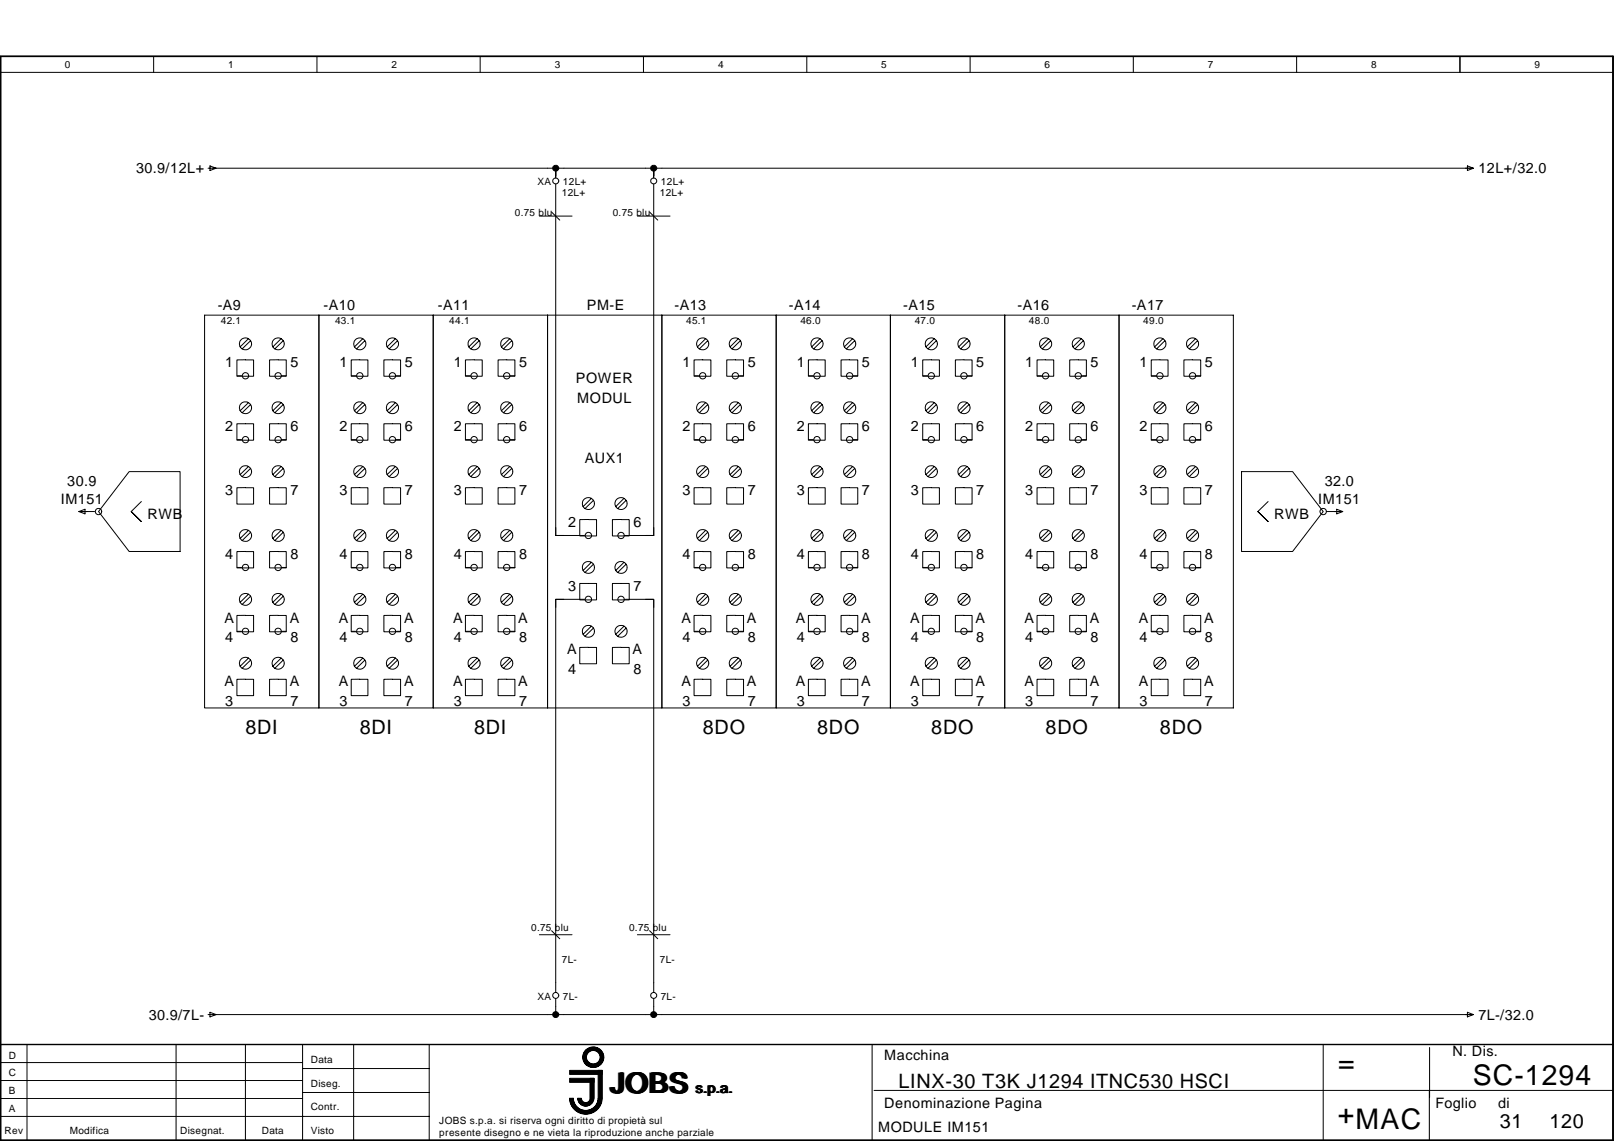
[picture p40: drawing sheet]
<svg xmlns="http://www.w3.org/2000/svg" width="297mm" height="210mm" viewBox="0 0 297 210" stroke-linecap="round" stroke-linejoin="round" font-family="sans-serif">
<defs><g id="words">
<g font-size="5.2">
<text x="246.3" y="197.2">=</text>
<text x="112.5" y="201">JOBS</text>
<text x="271.1" y="199.6">SC-1294</text>
<text x="246.2" y="206.7">+MAC</text>
</g>
<g font-size="3.6">
<text x="45.2" y="135.1">8DI</text>
<text x="66.2" y="135.1">8DI</text>
<text x="87.2" y="135.1">8DI</text>
<text x="129.3" y="135.1">8DO</text>
<text x="150.4" y="135.1">8DO</text>
<text x="171.4" y="135.1">8DO</text>
<text x="192.4" y="135.1">8DO</text>
<text x="213.5" y="135.1">8DO</text>
<text x="165.4" y="200.2">LINX-30 T3K J1294 ITNC530 HSCI</text>
<text x="276.1" y="207.6">31</text>
<text x="285.2" y="207.6">120</text>
</g>
<g font-size="2.6">
<text x="25" y="31.9">30.9/12L+</text>
<text x="272.1" y="31.9">12L+/32.0</text>
<text x="40.1" y="57">-A9</text>
<text x="59.5" y="57">-A10</text>
<text x="80.6" y="57">-A11</text>
<text x="108" y="57">PM-E</text>
<text x="124.1" y="57">-A13</text>
<text x="145.2" y="57">-A14</text>
<text x="166.2" y="57">-A15</text>
<text x="187.2" y="57">-A16</text>
<text x="208.3" y="57">-A17</text>
<text x="41.4" y="67.5">1</text>
<text x="53.4" y="67.5">5</text>
<text x="62.5" y="67.5">1</text>
<text x="74.5" y="67.5">5</text>
<text x="83.5" y="67.5">1</text>
<text x="95.5" y="67.5">5</text>
<text x="106" y="70.5">POWER</text>
<text x="125.6" y="67.5">1</text>
<text x="137.6" y="67.5">5</text>
<text x="146.6" y="67.5">1</text>
<text x="158.6" y="67.5">5</text>
<text x="167.6" y="67.5">1</text>
<text x="179.7" y="67.5">5</text>
<text x="188.7" y="67.5">1</text>
<text x="200.7" y="67.5">5</text>
<text x="209.7" y="67.5">1</text>
<text x="221.7" y="67.5">5</text>
<text x="106.2" y="74.1">MODUL</text>
<text x="41.4" y="79.3">2</text>
<text x="53.4" y="79.3">6</text>
<text x="62.5" y="79.3">2</text>
<text x="74.5" y="79.3">6</text>
<text x="83.5" y="79.3">2</text>
<text x="95.5" y="79.3">6</text>
<text x="125.6" y="79.3">2</text>
<text x="137.6" y="79.3">6</text>
<text x="146.6" y="79.3">2</text>
<text x="158.6" y="79.3">6</text>
<text x="167.6" y="79.3">2</text>
<text x="179.7" y="79.3">6</text>
<text x="188.7" y="79.3">2</text>
<text x="200.7" y="79.3">6</text>
<text x="209.7" y="79.3">2</text>
<text x="221.7" y="79.3">6</text>
<text x="12.4" y="89.5">30.9</text>
<text x="107.6" y="85.2">AUX1</text>
<text x="243.8" y="89.5">32.0</text>
<text x="11.2" y="92.6">IM151</text>
<text x="27.2" y="95.4">RWB</text>
<text x="41.4" y="91">3</text>
<text x="53.4" y="91">7</text>
<text x="62.5" y="91">3</text>
<text x="74.5" y="91">7</text>
<text x="83.5" y="91">3</text>
<text x="95.5" y="91">7</text>
<text x="125.6" y="91">3</text>
<text x="137.6" y="91">7</text>
<text x="146.6" y="91">3</text>
<text x="158.6" y="91">7</text>
<text x="167.6" y="91">3</text>
<text x="179.7" y="91">7</text>
<text x="188.7" y="91">3</text>
<text x="200.7" y="91">7</text>
<text x="209.7" y="91">3</text>
<text x="221.7" y="91">7</text>
<text x="234.5" y="95.4">RWB</text>
<text x="242.6" y="92.6">IM151</text>
<text x="104.5" y="96.9">2</text>
<text x="116.6" y="96.9">6</text>
<text x="41.4" y="102.8">4</text>
<text x="53.4" y="102.8">8</text>
<text x="62.5" y="102.8">4</text>
<text x="74.5" y="102.8">8</text>
<text x="83.5" y="102.8">4</text>
<text x="95.5" y="102.8">8</text>
<text x="125.6" y="102.8">4</text>
<text x="137.6" y="102.8">8</text>
<text x="146.6" y="102.8">4</text>
<text x="158.6" y="102.8">8</text>
<text x="167.6" y="102.8">4</text>
<text x="179.7" y="102.8">8</text>
<text x="188.7" y="102.8">4</text>
<text x="200.7" y="102.8">8</text>
<text x="209.7" y="102.8">4</text>
<text x="221.7" y="102.8">8</text>
<text x="104.5" y="108.6">3</text>
<text x="116.6" y="108.6">7</text>
<text x="41.3" y="114.5">A</text>
<text x="41.4" y="118.2">4</text>
<text x="53.3" y="114.5">A</text>
<text x="53.4" y="118.2">8</text>
<text x="62.3" y="114.5">A</text>
<text x="62.5" y="118.2">4</text>
<text x="74.4" y="114.5">A</text>
<text x="74.5" y="118.2">8</text>
<text x="83.4" y="114.5">A</text>
<text x="83.5" y="118.2">4</text>
<text x="95.4" y="114.5">A</text>
<text x="95.5" y="118.2">8</text>
<text x="125.4" y="114.5">A</text>
<text x="125.6" y="118.2">4</text>
<text x="137.5" y="114.5">A</text>
<text x="137.6" y="118.2">8</text>
<text x="146.5" y="114.5">A</text>
<text x="146.6" y="118.2">4</text>
<text x="158.5" y="114.5">A</text>
<text x="158.6" y="118.2">8</text>
<text x="167.5" y="114.5">A</text>
<text x="167.6" y="118.2">4</text>
<text x="179.5" y="114.5">A</text>
<text x="179.7" y="118.2">8</text>
<text x="188.5" y="114.5">A</text>
<text x="188.7" y="118.2">4</text>
<text x="200.6" y="114.5">A</text>
<text x="200.7" y="118.2">8</text>
<text x="209.6" y="114.5">A</text>
<text x="209.7" y="118.2">4</text>
<text x="221.6" y="114.5">A</text>
<text x="221.7" y="118.2">8</text>
<text x="104.4" y="120.4">A</text>
<text x="104.5" y="124.1">4</text>
<text x="116.4" y="120.4">A</text>
<text x="116.6" y="124.1">8</text>
<text x="41.3" y="126.3">A</text>
<text x="41.4" y="129.9">3</text>
<text x="53.3" y="126.3">A</text>
<text x="53.4" y="129.9">7</text>
<text x="62.3" y="126.3">A</text>
<text x="62.5" y="129.9">3</text>
<text x="74.4" y="126.3">A</text>
<text x="74.5" y="129.9">7</text>
<text x="83.4" y="126.3">A</text>
<text x="83.5" y="129.9">3</text>
<text x="95.4" y="126.3">A</text>
<text x="95.5" y="129.9">7</text>
<text x="125.4" y="126.3">A</text>
<text x="125.6" y="129.9">3</text>
<text x="137.5" y="126.3">A</text>
<text x="137.6" y="129.9">7</text>
<text x="146.5" y="126.3">A</text>
<text x="146.6" y="129.9">3</text>
<text x="158.5" y="126.3">A</text>
<text x="158.6" y="129.9">7</text>
<text x="167.5" y="126.3">A</text>
<text x="167.6" y="129.9">3</text>
<text x="179.5" y="126.3">A</text>
<text x="179.7" y="129.9">7</text>
<text x="188.5" y="126.3">A</text>
<text x="188.7" y="129.9">3</text>
<text x="200.6" y="126.3">A</text>
<text x="200.7" y="129.9">7</text>
<text x="209.6" y="126.3">A</text>
<text x="209.7" y="129.9">3</text>
<text x="221.6" y="126.3">A</text>
<text x="221.7" y="129.9">7</text>
<text x="27.4" y="187.6">30.9/7L-</text>
<text x="272.1" y="187.6">7L-/32.0</text>
<text x="162.7" y="195.1">Macchina</text>
<text x="267.3" y="194.3">N. Dis.</text>
<text x="128.1" y="201">s.p.a.</text>
<text x="162.7" y="203.9">Denominazione Pagina</text>
<text x="264.2" y="203.9">Foglio</text>
<text x="275.7" y="203.9">di</text>
<text x="161.6" y="208.3">MODULE IM151</text>
</g>
<g font-size="1.8">
<text x="12" y="12.6">0</text>
<text x="42" y="12.6">1</text>
<text x="72" y="12.6">2</text>
<text x="102.1" y="12.6">3</text>
<text x="132.2" y="12.6">4</text>
<text x="162.2" y="12.6">5</text>
<text x="192.3" y="12.6">6</text>
<text x="222.3" y="12.6">7</text>
<text x="252.4" y="12.6">8</text>
<text x="282.4" y="12.6">9</text>
<text x="99" y="34.1">XA</text>
<text x="103.6" y="34.1">12L+</text>
<text x="121.6" y="34.1">12L+</text>
<text x="94.8" y="39.8">0.75 blu</text>
<text x="103.4" y="36.1">12L+</text>
<text x="112.8" y="39.8">0.75 blu</text>
<text x="121.4" y="36.1">12L+</text>
<text x="40.6" y="59.6">42.1</text>
<text x="61.7" y="59.6">43.1</text>
<text x="82.7" y="59.6">44.1</text>
<text x="126.3" y="59.6">45.1</text>
<text x="147.3" y="59.6">46.0</text>
<text x="168.4" y="59.6">47.0</text>
<text x="189.4" y="59.6">48.0</text>
<text x="210.4" y="59.6">49.0</text>
<text x="97.8" y="171.2">0.75 blu</text>
<text x="115.8" y="171.2">0.75 blu</text>
<text x="103.4" y="177.1">7L-</text>
<text x="121.4" y="177.1">7L-</text>
<text x="99" y="183.9">XA</text>
<text x="103.6" y="183.9">7L-</text>
<text x="121.6" y="183.9">7L-</text>
<text x="1.6" y="194.7">D</text>
<text x="57.2" y="195.5">Data</text>
<text x="1.6" y="201.3">B</text>
<text x="1.6" y="198">C</text>
<text x="57.2" y="199.9">Diseg.</text>
<text x=".8" y="208.7">Rev</text>
<text x="1.6" y="204.6">A</text>
<text x="12.9" y="208.7">Modifica</text>
<text x="33.1" y="208.7">Disegnat.</text>
<text x="48.2" y="208.7">Data</text>
<text x="57.2" y="204.3">Contr.</text>
<text x="57.2" y="208.7">Visto</text>
<text x="80.9" y="206.8">JOBS s.p.a. si riserva ogni diritto di propietà sul</text>
<text x="80.9" y="209">presente disegno e ne vieta la riproduzione anche parziale</text>
</g>
</g></defs>
<g fill="none" stroke="#000" stroke-width=".18">
<path d="M.1 10.4h296.8v199.4h-296.8zM.1 13.3h296.8M28.3 10.4v2.9M58.3 10.4v2.9M88.4 10.4v2.9M118.4 10.4v2.9M148.5 10.4v2.9M178.5 10.4v2.9M208.6 10.4v2.9M238.6 10.4v2.9M268.7 10.4v2.9M99.3 39.8h6"/>
<path d="M117.3 39.8h6M37.7 58h189.3v72.2h-21.1v-72.2v72.2h-21v-72.2v72.2h-21v-72.2v72.2h-21v-72.2v72.2h-21.1v-72.2v72.2h-21v-72.2v72.2h-21.1v-72.2v72.2h-21v-72.2v72.2h-21zM45.2 66.2h-1.6v3h3.1v-3h-1.5M45.2 78h-1.6v3h3.1v-3h-1.5M45.7 62.3l-1.5 1.5M45.7 74.1l-1.5 1.5M46.1 62.7l-1.5 1.5M46.1 74.4l-1.5 1.5M51.2 66.2h-1.6v3h3.1v-3h-1.5M51.2 78h-1.6v3h3.1v-3h-1.5M51.7 62.3l-1.5 1.5M51.7 74.1l-1.5 1.5"/>
<path d="M52.1 62.7l-1.5 1.5M52.1 74.4l-1.5 1.5M66.2 66.2h-1.6v3h3.1v-3h-1.5M66.2 78h-1.6v3h3.1v-3h-1.5M66.8 62.3l-1.6 1.5M66.8 74.1l-1.6 1.5M67.2 62.7l-1.6 1.5M67.2 74.4l-1.6 1.5M72.2 66.2h-1.5v3h3v-3h-1.4M72.2 78h-1.5v3h3v-3h-1.4M72.8 62.3l-1.6 1.5M72.8 74.1l-1.6 1.5"/>
<path d="M73.2 62.7l-1.6 1.5M73.2 74.4l-1.6 1.5M87.2 66.2h-1.5v3h3v-3h-1.4M87.2 78h-1.5v3h3v-3h-1.4M87.8 62.3l-1.5 1.5M87.8 74.1l-1.5 1.5M88.2 62.7l-1.5 1.5M88.2 74.4l-1.5 1.5M93.3 66.2h-1.6v3h3.1v-3h-1.5M93.3 78h-1.6v3h3.1v-3h-1.5M93.8 62.3l-1.5 1.5M93.8 74.1l-1.5 1.5"/>
<path d="M94.2 62.7l-1.5 1.5M94.2 74.4l-1.5 1.5M127.7 66.2h3.1v3h-3.1zM127.7 78h3.1v3h-3.1zM129.9 62.3l-1.5 1.5M129.9 74.1l-1.5 1.5M130.3 62.7l-1.6 1.5M130.3 74.4l-1.6 1.5M135.3 66.2h-1.6v3h3.1v-3h-1.4M135.3 78h-1.6v3h3.1v-3h-1.4M135.9 62.3l-1.5 1.5M135.9 74.1l-1.5 1.5"/>
<path d="M136.3 62.7l-1.6 1.5M136.3 74.4l-1.6 1.5M150.4 66.2h-1.6v3h3.1v-3h-1.5M150.4 78h-1.6v3h3.1v-3h-1.5M150.9 62.3l-1.5 1.5M150.9 74.1l-1.5 1.5M151.3 62.7l-1.5 1.5M151.3 74.4l-1.5 1.5M156.4 66.2h-1.6v3h3.1v-3h-1.5M156.4 78h-1.6v3h3.1v-3h-1.5M156.9 62.3l-1.5 1.5M156.9 74.1l-1.5 1.5"/>
<path d="M157.3 62.7l-1.5 1.5M157.3 74.4l-1.5 1.5M171.4 66.2h-1.6v3h3.1v-3h-1.5M171.4 78h-1.6v3h3.1v-3h-1.5M172 62.3l-1.6 1.5M172 74.1l-1.6 1.5M172.3 62.7l-1.5 1.5M172.3 74.4l-1.5 1.5M177.4 66.2h-1.6v3h3.1v-3h-1.5M177.4 78h-1.6v3h3.1v-3h-1.5M178 62.3l-1.6 1.5M178 74.1l-1.6 1.5"/>
<path d="M178.3 62.7l-1.5 1.5M178.3 74.4l-1.5 1.5M192.4 66.2h-1.5v3h3v-3h-1.4M192.4 78h-1.5v3h3v-3h-1.4M193 62.3l-1.6 1.5M193 74.1l-1.6 1.5M193.4 62.7l-1.6 1.5M193.4 74.4l-1.6 1.5M198.4 66.2h-1.5v3h3v-3h-1.4M198.4 78h-1.5v3h3v-3h-1.4M199 62.3l-1.5 1.5M199 74.1l-1.5 1.5"/>
<path d="M199.4 62.7l-1.6 1.5M199.4 74.4l-1.6 1.5M211.9 66.2h3.1v3h-3.1zM211.9 78h3.1v3h-3.1zM214 62.3l-1.5 1.5M214 74.1l-1.5 1.5M214.4 62.7l-1.5 1.5M214.4 74.4l-1.5 1.5M219.5 66.2h-1.6v3h3.1v-3h-1.5M219.5 78h-1.6v3h3.1v-3h-1.5M220 62.3l-1.5 1.5M220 74.1l-1.5 1.5"/>
<path d="M220.4 62.7l-1.5 1.5M220.4 74.4l-1.5 1.5M23.8 86.8h9.3v14.7h-9.3l-5.7-7.4zM26 92.3l-1.9 1.8 1.9 1.8-1.9-1.8M45.2 89.7h-1.6v3h3.1v-3h-1.5M45.7 85.8l-1.5 1.5M45.7 97.6l-1.5 1.5M46.1 86.2l-1.5 1.5M46.1 97.9l-1.5 1.5M51.2 89.7h-1.6v3h3.1v-3h-1.5M51.7 85.8l-1.5 1.5M51.7 97.6l-1.5 1.5"/>
<path d="M52.1 86.2l-1.5 1.5M52.1 97.9l-1.5 1.5M66.2 89.7h-1.6v3h3.1v-3h-1.5M66.8 85.8l-1.6 1.5M66.8 97.6l-1.6 1.5M67.2 86.2l-1.6 1.5M67.2 97.9l-1.6 1.5M72.2 89.7h-1.5v3h3v-3h-1.4M72.8 85.8l-1.6 1.5M72.8 97.6l-1.6 1.5M73.2 86.2l-1.6 1.5M73.2 97.9l-1.6 1.5"/>
<path d="M87.2 89.7h-1.5v3h3v-3h-1.4M87.8 85.8l-1.5 1.5M87.8 97.6l-1.5 1.5M88.2 86.2l-1.5 1.5M88.2 97.9l-1.5 1.5M93.3 89.7h-1.6v3h3.1v-3h-1.5M93.8 85.8l-1.5 1.5M93.8 97.6l-1.5 1.5M94.2 86.2l-1.5 1.5M94.2 97.9l-1.5 1.5M108.3 95.6h-1.6v3h3.1v-3h-1.5M108.8 91.7l-1.5 1.5"/>
<path d="M109.2 92.1l-1.5 1.5M114.3 95.6h-1.6v3h3.1v-3h-1.5M114.8 91.7l-1.5 1.5M115.2 92.1l-1.5 1.5M127.7 89.7h3.1v3h-3.1zM129.9 85.8l-1.5 1.5M129.9 97.6l-1.5 1.5M130.3 86.2l-1.6 1.5M130.3 97.9l-1.6 1.5M135.3 89.7h-1.6v3h3.1v-3h-1.4M135.9 85.8l-1.5 1.5M135.9 97.6l-1.5 1.5"/>
<path d="M136.3 86.2l-1.6 1.5M136.3 97.9l-1.6 1.5M150.4 89.7h-1.6v3h3.1v-3h-1.5M150.9 85.8l-1.5 1.5M150.9 97.6l-1.5 1.5M151.3 86.2l-1.5 1.5M151.3 97.9l-1.5 1.5M156.4 89.7h-1.6v3h3.1v-3h-1.5M156.9 85.8l-1.5 1.5M156.9 97.6l-1.5 1.5M157.3 86.2l-1.5 1.5M157.3 97.9l-1.5 1.5"/>
<path d="M171.4 89.7h-1.6v3h3.1v-3h-1.5M172 85.8l-1.6 1.5M172 97.6l-1.6 1.5M172.3 86.2l-1.5 1.5M172.3 97.9l-1.5 1.5M177.4 89.7h-1.6v3h3.1v-3h-1.5M178 85.8l-1.6 1.5M178 97.6l-1.6 1.5M178.3 86.2l-1.5 1.5M178.3 97.9l-1.5 1.5M192.4 89.7h-1.5v3h3v-3h-1.4M193 85.8l-1.6 1.5"/>
<path d="M193 97.6l-1.6 1.5M193.4 86.2l-1.6 1.5M193.4 97.9l-1.6 1.5M198.4 89.7h-1.5v3h3v-3h-1.4M199 85.8l-1.5 1.5M199 97.6l-1.5 1.5M199.4 86.2l-1.6 1.5M199.4 97.9l-1.6 1.5M211.9 89.7h3.1v3h-3.1zM214 85.8l-1.5 1.5M214 97.6l-1.5 1.5M214.4 86.2l-1.5 1.5"/>
<path d="M214.4 97.9l-1.5 1.5M219.5 89.7h-1.6v3h3.1v-3h-1.5M220 85.8l-1.5 1.5M220 97.6l-1.5 1.5M220.4 86.2l-1.5 1.5M220.4 97.9l-1.5 1.5M228.5 86.8h9.4l5.6 7.3-5.6 7.4h-9.4zM233.4 92.3l-1.9 1.8 1.9 1.8-1.9-1.8M45.2 101.5h-1.6v3h3.1v-3h-1.5M45.2 113.2h-1.6v3h3.1v-3h-1.5M45.7 109.3l-1.5 1.5M46.1 109.7l-1.5 1.5"/>
<path d="M51.2 101.5h-1.6v3h3.1v-3h-1.5M51.2 113.2h-1.6v3h3.1v-3h-1.5M51.7 109.3l-1.5 1.5M52.1 109.7l-1.5 1.5M66.2 101.5h-1.6v3h3.1v-3h-1.5M66.2 113.2h-1.6v3h3.1v-3h-1.5M66.8 109.3l-1.6 1.5M67.2 109.7l-1.6 1.5M72.2 101.5h-1.5v3h3v-3h-1.4M72.2 113.2h-1.5v3h3v-3h-1.4M72.8 109.3l-1.6 1.5M73.2 109.7l-1.6 1.5"/>
<path d="M87.2 101.5h-1.5v3h3v-3h-1.4M87.2 113.2h-1.5v3h3v-3h-1.4M87.8 109.3l-1.5 1.5M88.2 109.7l-1.5 1.5M93.3 101.5h-1.6v3h3.1v-3h-1.5M93.3 113.2h-1.6v3h3.1v-3h-1.5M93.8 109.3l-1.5 1.5M94.2 109.7l-1.5 1.5M106.7 107.3h3.1v3.1h-3.1zM108.3 119.1h-1.6v3h3.1v-3h-1.5M108.8 103.4l-1.5 1.5M108.8 115.2l-1.5 1.5"/>
<path d="M109.2 103.8l-1.5 1.5M109.2 115.5l-1.5 1.6M114.3 107.3h-1.6v3.1h3.1v-3.1h-1.5M114.3 119.1h-1.6v3h3.1v-3h-1.5M114.8 103.4l-1.5 1.5M114.8 115.2l-1.5 1.5M115.2 103.8l-1.5 1.5M115.2 115.5l-1.5 1.6M127.7 101.5h3.1v3h-3.1zM129.3 113.2h-1.6v3h3.1v-3h-1.5M129.9 109.3l-1.5 1.5M130.3 109.7l-1.6 1.5"/>
<path d="M135.3 101.5h-1.6v3h3.1v-3h-1.4M135.3 113.2h-1.6v3h3.1v-3h-1.4M135.9 109.3l-1.5 1.5M136.3 109.7l-1.6 1.5M150.4 101.5h-1.6v3h3.1v-3h-1.5M150.4 113.2h-1.6v3h3.1v-3h-1.5M150.9 109.3l-1.5 1.5M151.3 109.7l-1.5 1.5M156.4 101.5h-1.6v3h3.1v-3h-1.5M156.4 113.2h-1.6v3h3.1v-3h-1.5M156.9 109.3l-1.5 1.5M157.3 109.7l-1.5 1.5"/>
<path d="M171.4 101.5h-1.6v3h3.1v-3h-1.5M171.4 113.2h-1.6v3h3.1v-3h-1.5M172 109.3l-1.6 1.5M172.3 109.7l-1.5 1.5M177.4 101.5h-1.6v3h3.1v-3h-1.5M177.4 113.2h-1.6v3h3.1v-3h-1.5M178 109.3l-1.6 1.5M178.3 109.7l-1.5 1.5M192.4 101.5h-1.5v3h3v-3h-1.4M192.4 113.2h-1.5v3h3v-3h-1.4M193 109.3l-1.6 1.5M193.4 109.7l-1.6 1.5"/>
<path d="M198.4 101.5h-1.5v3h3v-3h-1.4M198.4 113.2h-1.5v3h3v-3h-1.4M199 109.3l-1.5 1.5M199.4 109.7l-1.6 1.5M211.9 101.5h3.1v3h-3.1zM213.5 113.2h-1.6v3h3.1v-3h-1.5M214 109.3l-1.5 1.5M214.4 109.7l-1.5 1.5M219.5 101.5h-1.6v3h3.1v-3h-1.5M219.5 113.2h-1.6v3h3.1v-3h-1.5M220 109.3l-1.5 1.5M220.4 109.7l-1.5 1.5"/>
<path d="M45.2 124.9l-1.6 .1v3h3.1v-3h-1.5M45.7 121.1l-1.5 1.5M46.1 121.4l-1.5 1.5M51.2 124.9l-1.6 .1v3h3.1v-3h-1.5M51.7 121.1l-1.5 1.5M52.1 121.4l-1.5 1.5M66.2 124.9l-1.6 .1v3h3.1v-3h-1.5M66.8 121.1l-1.6 1.5M67.2 121.4l-1.6 1.5M72.2 124.9l-1.5 .1v3h3v-3h-1.4M72.8 121.1l-1.6 1.5M73.2 121.4l-1.6 1.5"/>
<path d="M87.2 124.9l-1.5 .1v3h3v-3h-1.4M87.8 121.1l-1.5 1.5M88.2 121.4l-1.5 1.5M93.3 124.9l-1.6 .1v3h3.1v-3h-1.5M93.8 121.1l-1.5 1.5M94.2 121.4l-1.5 1.5M127.7 125h3.1v3h-3.1zM129.9 121.1l-1.5 1.5M130.3 121.4l-1.6 1.5M135.3 124.9l-1.6 .1v3h3.1v-3h-1.4M135.9 121.1l-1.5 1.5M136.3 121.4l-1.6 1.5"/>
<path d="M150.4 124.9l-1.6 .1v3h3.1v-3h-1.5M150.9 121.1l-1.5 1.5M151.3 121.4l-1.5 1.5M156.4 124.9l-1.6 .1v3h3.1v-3h-1.5M156.9 121.1l-1.5 1.5M157.3 121.4l-1.5 1.5M171.4 124.9l-1.6 .1v3h3.1v-3h-1.5M172 121.1l-1.6 1.5M172.3 121.4l-1.5 1.5M177.4 124.9l-1.6 .1v3h3.1v-3h-1.5M178 121.1l-1.6 1.5M178.3 121.4l-1.5 1.5"/>
<path d="M192.4 124.9l-1.5 .1v3h3v-3h-1.4M193 121.1l-1.6 1.5M193.4 121.4l-1.6 1.5M198.4 124.9l-1.5 .1v3h3v-3h-1.4M199 121.1l-1.5 1.5M199.4 121.4l-1.6 1.5M211.9 125h3.1v3h-3.1zM214 121.1l-1.5 1.5M214.4 121.4l-1.5 1.5M219.5 124.9l-1.6 .1v3h3.1v-3h-1.5M220 121.1l-1.5 1.5M220.4 121.4l-1.5 1.5"/>
<path d="M99.3 172h6M117.3 172h6M.1 198.8h55.6M.1 195.5h55.6M.1 192.2h296.8M5 192.2v17.6M32.4 192.2v17.6M45.2 192.2v17.6M55.7 192.2v17.6M55.7 196.6h23.3M65.1 192.2v17.6M79 192.2v17.6"/>
<path d="M160.5 192.2v17.6M243.5 192.2v17.6M263.1 192.7v9.2M.1 205.4h78.9M.1 202.1h55.6M55.7 201h23.3M105 202a2.85 2.85 0 0 0 2.8 2.8 2.85 2.85 0 0 0 2.9-2.8M105 202a2.77 2.77 0 0 0 2.8 2.7 2.77 2.77 0 0 0 2.8-2.7M105.1 202a2.69 2.69 0 0 0 2.7 2.7 2.69 2.69 0 0 0 2.7-2.7M105.2 202a2.63 2.63 0 0 0 2.6 2.6 2.63 2.63 0 0 0 2.6-2.6M105.3 202a2.54 2.54 0 0 0 2.5 2.5 2.54 2.54 0 0 0 2.5-2.5M105.3 202a2.47 2.47 0 0 0 2.5 2.4 2.47 2.47 0 0 0 2.5-2.4"/>
<path d="M105.4 202a2.39 2.39 0 0 0 2.4 2.4 2.39 2.39 0 0 0 2.4-2.4M106.3 202a1.49 1.49 0 0 0 1.5 1.5 1.49 1.49 0 0 0 1.5-1.5M106.4 202a1.42 1.42 0 0 0 1.4 1.4 1.42 1.42 0 0 0 1.4-1.4M106.5 202a1.34 1.34 0 0 0 1.3 1.3 1.34 1.34 0 0 0 1.4-1.3M106.5 202a1.27 1.27 0 0 0 1.3 1.3 1.27 1.27 0 0 0 1.3-1.3M106.6 202a1.19 1.19 0 0 0 1.2 1.2 1.19 1.19 0 0 0 1.2-1.2M106.7 202a1.12 1.12 0 0 0 1.1 1.1 1.12 1.12 0 0 0 1.1-1.1M106.8 202a1.04 1.04 0 0 0 1 1.1 1.04 1.04 0 0 0 1-1.1M106.8 202a.96 .96 0 0 0 1 1 .96 .96 0 0 0 1-1M106.9 202a.89 .89 0 0 0 .9 .9 .89 .89 0 0 0 .9-.9M107 202a.81 .81 0 0 0 .8 .8 .81 .81 0 0 0 .8-.8M110.1 202a2.3 2.3 0 0 1-2.3 2.3 2.3 2.3 0 0 1-2.3-2.3 2.32 2.32 0 0 0 2.3 2.3 2.32 2.32 0 0 0 2.3-2.3"/>
<path d="M110.7 202a2.94 2.94 0 0 1-2.9 2.9 2.94 2.94 0 0 1-3-2.9 3 3 0 0 0 3 3 3 3 0 0 0 3-3M160.9 200.6h136M263.1 200.6v9.2"/>
<circle cx="45.2" cy="63.3" r="1.11"/>
<circle cx="45.2" cy="75" r="1.11"/>
<circle cx="51.2" cy="63.3" r="1.11"/>
<circle cx="51.2" cy="75" r="1.11"/>
<circle cx="66.2" cy="63.2" r="1.11"/>
<circle cx="66.2" cy="75" r="1.11"/>
<circle cx="72.2" cy="63.2" r="1.11"/>
<circle cx="72.2" cy="75" r="1.11"/>
<circle cx="87.3" cy="63.3" r="1.11"/>
<circle cx="87.3" cy="75" r="1.11"/>
<circle cx="93.3" cy="63.3" r="1.11"/>
<circle cx="93.3" cy="75" r="1.11"/>
<circle cx="129.3" cy="63.3" r="1.11"/>
<circle cx="129.3" cy="75" r="1.11"/>
<circle cx="135.3" cy="63.3" r="1.11"/>
<circle cx="135.3" cy="75" r="1.11"/>
<circle cx="150.4" cy="63.3" r="1.11"/>
<circle cx="150.4" cy="75" r="1.11"/>
<circle cx="156.4" cy="63.3" r="1.11"/>
<circle cx="156.4" cy="75" r="1.11"/>
<circle cx="171.4" cy="63.3" r="1.11"/>
<circle cx="171.4" cy="75" r="1.11"/>
<circle cx="177.4" cy="63.3" r="1.11"/>
<circle cx="177.4" cy="75" r="1.11"/>
<circle cx="192.4" cy="63.2" r="1.11"/>
<circle cx="192.4" cy="75" r="1.11"/>
<circle cx="198.4" cy="63.2" r="1.11"/>
<circle cx="198.5" cy="75" r="1.11"/>
<circle cx="213.5" cy="63.3" r="1.11"/>
<circle cx="213.5" cy="75" r="1.11"/>
<circle cx="219.5" cy="63.3" r="1.11"/>
<circle cx="219.5" cy="75" r="1.11"/>
<circle cx="45.2" cy="98.5" r="1.12"/>
<circle cx="45.2" cy="86.8" r="1.11"/>
<circle cx="51.2" cy="98.5" r="1.12"/>
<circle cx="51.2" cy="86.8" r="1.11"/>
<circle cx="66.2" cy="98.5" r="1.11"/>
<circle cx="66.2" cy="86.8" r="1.11"/>
<circle cx="72.2" cy="86.8" r="1.11"/>
<circle cx="72.2" cy="98.5" r="1.11"/>
<circle cx="87.3" cy="98.5" r="1.11"/>
<circle cx="87.3" cy="86.8" r="1.11"/>
<circle cx="93.3" cy="98.5" r="1.11"/>
<circle cx="93.3" cy="86.8" r="1.11"/>
<circle cx="108.3" cy="92.6" r="1.11"/>
<circle cx="114.3" cy="92.6" r="1.11"/>
<circle cx="129.3" cy="98.5" r="1.12"/>
<circle cx="129.3" cy="86.8" r="1.11"/>
<circle cx="135.3" cy="98.5" r="1.12"/>
<circle cx="135.3" cy="86.8" r="1.11"/>
<circle cx="150.4" cy="98.5" r="1.12"/>
<circle cx="150.4" cy="86.8" r="1.11"/>
<circle cx="156.4" cy="98.5" r="1.12"/>
<circle cx="156.4" cy="86.8" r="1.11"/>
<circle cx="171.4" cy="98.5" r="1.12"/>
<circle cx="171.4" cy="86.8" r="1.11"/>
<circle cx="177.4" cy="98.5" r="1.12"/>
<circle cx="177.4" cy="86.8" r="1.11"/>
<circle cx="192.4" cy="86.8" r="1.11"/>
<circle cx="192.4" cy="98.5" r="1.11"/>
<circle cx="198.4" cy="98.5" r="1.11"/>
<circle cx="198.4" cy="86.8" r="1.11"/>
<circle cx="213.5" cy="98.5" r="1.11"/>
<circle cx="213.5" cy="86.8" r="1.11"/>
<circle cx="219.5" cy="98.5" r="1.11"/>
<circle cx="219.5" cy="86.8" r="1.11"/>
<circle cx="45.2" cy="110.3" r="1.11"/>
<circle cx="51.2" cy="110.3" r="1.11"/>
<circle cx="66.2" cy="110.3" r="1.11"/>
<circle cx="72.2" cy="110.3" r="1.11"/>
<circle cx="87.3" cy="110.3" r="1.11"/>
<circle cx="93.3" cy="110.3" r="1.11"/>
<circle cx="108.3" cy="104.4" r="1.11"/>
<circle cx="108.3" cy="116.1" r="1.11"/>
<circle cx="114.3" cy="104.4" r="1.11"/>
<circle cx="114.3" cy="116.1" r="1.11"/>
<circle cx="129.3" cy="110.3" r="1.11"/>
<circle cx="135.3" cy="110.3" r="1.11"/>
<circle cx="150.4" cy="110.3" r="1.11"/>
<circle cx="156.4" cy="110.3" r="1.11"/>
<circle cx="171.4" cy="110.3" r="1.11"/>
<circle cx="177.4" cy="110.3" r="1.11"/>
<circle cx="192.4" cy="110.3" r="1.11"/>
<circle cx="198.4" cy="110.3" r="1.11"/>
<circle cx="213.5" cy="110.3" r="1.11"/>
<circle cx="219.5" cy="110.3" r="1.11"/>
<circle cx="45.2" cy="122" r="1.11"/>
<circle cx="51.2" cy="122" r="1.11"/>
<circle cx="66.2" cy="122" r="1.11"/>
<circle cx="72.2" cy="122" r="1.11"/>
<circle cx="87.3" cy="122" r="1.11"/>
<circle cx="93.3" cy="122" r="1.11"/>
<circle cx="129.3" cy="122" r="1.11"/>
<circle cx="135.3" cy="122" r="1.11"/>
<circle cx="150.4" cy="122" r="1.11"/>
<circle cx="156.4" cy="122" r="1.11"/>
<circle cx="171.4" cy="122" r="1.11"/>
<circle cx="177.4" cy="122" r="1.11"/>
<circle cx="192.4" cy="122" r="1.11"/>
<circle cx="198.4" cy="122" r="1.11"/>
<circle cx="213.5" cy="122" r="1.11"/>
<circle cx="219.5" cy="122" r="1.11"/>
<circle cx="109.2" cy="194.5" r="1.33"/>
<circle cx="109.2" cy="194.5" r="1.48"/>
<circle cx="109.2" cy="194.5" r="1.55"/>
<circle cx="109.2" cy="194.5" r="1.85"/>
<circle cx="109.2" cy="194.5" r="1.25"/>
<circle cx="109.2" cy="194.5" r="1.78"/>
<circle cx="109.2" cy="194.5" r="1.4"/>
<circle cx="109.2" cy="194.5" r="1.63"/>
<circle cx="109.2" cy="194.5" r="1.69"/>
<circle cx="109.2" cy="194.5" r="1.92"/>
</g>
<path d="M.1 10.4h296.8v199.4h-296.8zM.1 192.2h296.8" fill="none" stroke="#000" stroke-width=".26"/>
<g fill="#000" stroke="#000" stroke-width=".18">
<path d="M104.8 196.9h6v.8h-6zM104.8 198.4h4.5v.7h-4.5zM108.6 198.4h.7v3.7h-.7zM110.1 196.9h.7v5.2h-.7z"/>
<circle cx="102.3" cy="30.9" r=".55"/>
<circle cx="120.3" cy="30.9" r=".54"/>
<circle cx="102.3" cy="186.6" r=".56"/>
<circle cx="120.3" cy="186.6" r=".55"/>
</g>
<g fill="none" stroke="#000" stroke-width=".19">
<path d="M38.3 30.9h232.8M38.6 30.5l1.2 .4-1.2 .5zM101.5 39l1.5 1.5M102.3 30.9v1.8M102.3 33.9v64.6h5.2M119.5 39l1.5 1.5M120.3 33.9v64.6h-5.3M120.3 30.9v1.8M270.1 30.5l1.1 .4-1.1 .5zM43.7 69.1h.7M51.9 69.1h.8M64.7 69.1h.8"/>
<path d="M73 69.1h.7M85.7 69.1h.8M94 69.1h.8M127.8 69.1h.8M136.1 69.1h.7M148.9 69.1h.7M157.1 69.1h.8M169.9 69.1h.7M178.2 69.1h.7M190.9 69.1h.8M199.2 69.1h.7M212 69.1h.7"/>
<path d="M220.2 69.1h.8M14.5 94.1l1.1-.4v.8zM14.6 94.1h2.8M43.7 80.9h.7M51.9 80.9h.8M64.7 80.9h.8M73 80.9h.7M85.7 80.9h.8M94 80.9h.8M102.3 97v1.5h1.5M127.8 80.9h.8M136.1 80.9h.7"/>
<path d="M148.9 80.9h.7M157.1 80.9h.8M169.9 80.9h.7M178.2 80.9h.7M190.9 80.9h.8M199.2 80.9h.7M212 80.9h.7M220.2 80.9h.8M244.3 94.1h2.7M246 93.7l1.1 .4-1.1 .4zM43.7 104.4h.7M43.7 116.1h.7"/>
<path d="M51.9 104.4h.8M51.9 116.1h.8M64.7 104.4h.8M64.7 116.1h.8M73 104.4h.7M73 116.1h.7M85.7 104.4h.8M85.7 116.1h.8M94 104.4h.8M94 116.1h.8M103.8 110.3h-1.5v1.4M107.5 110.3h-5.2v72.2"/>
<path d="M115 110.3h5.3v72.2M118.8 110.3h1.5v1.4M127.8 104.4h.8M127.8 116.1h.8M136.1 104.4h.7M136.1 116.1h.7M148.9 104.4h.7M148.9 116.1h.7M157.1 104.4h.8M157.1 116.1h.8M169.9 104.4h.7M169.9 116.1h.7"/>
<path d="M178.2 104.4h.7M178.2 116.1h.7M190.9 104.4h.8M190.9 116.1h.8M199.2 104.4h.7M199.2 116.1h.7M212 104.4h.7M212 116.1h.7M220.2 104.4h.8M220.2 116.1h.8M101.5 171.2l1.5 1.5M119.5 171.2l1.5 1.5"/>
<path d="M38.3 186.6h232.8M38.6 186.2l1.2 .4-1.2 .5zM102.3 183.7v2.9M120.3 183.7v2.9M270.1 186.2l1.1 .4-1.1 .5z"/>
<circle cx="102.3" cy="33.3" r=".55"/>
<circle cx="120.3" cy="33.3" r=".54"/>
<circle cx="45.2" cy="69.1" r=".59"/>
<circle cx="51.2" cy="69.1" r=".59"/>
<circle cx="66.2" cy="69.1" r=".59"/>
<circle cx="72.2" cy="69.1" r=".59"/>
<circle cx="87.3" cy="69.1" r=".58"/>
<circle cx="93.3" cy="69.1" r=".58"/>
<circle cx="129.3" cy="69.1" r=".58"/>
<circle cx="135.3" cy="69.1" r=".58"/>
<circle cx="150.4" cy="69.1" r=".59"/>
<circle cx="156.4" cy="69.1" r=".59"/>
<circle cx="171.4" cy="69.1" r=".59"/>
<circle cx="177.4" cy="69.1" r=".59"/>
<circle cx="192.4" cy="69.1" r=".59"/>
<circle cx="198.5" cy="69.1" r=".59"/>
<circle cx="213.5" cy="69.1" r=".58"/>
<circle cx="219.5" cy="69.1" r=".58"/>
<circle cx="18.1" cy="94.1" r=".59"/>
<circle cx="45.2" cy="80.9" r=".59"/>
<circle cx="51.2" cy="80.9" r=".59"/>
<circle cx="66.2" cy="80.9" r=".59"/>
<circle cx="72.2" cy="80.9" r=".59"/>
<circle cx="87.3" cy="80.9" r=".58"/>
<circle cx="93.3" cy="80.9" r=".59"/>
<circle cx="108.3" cy="98.5" r=".58"/>
<circle cx="114.3" cy="98.5" r=".58"/>
<circle cx="129.3" cy="80.9" r=".59"/>
<circle cx="135.3" cy="80.9" r=".58"/>
<circle cx="150.4" cy="80.9" r=".59"/>
<circle cx="156.4" cy="80.9" r=".59"/>
<circle cx="171.4" cy="80.9" r=".59"/>
<circle cx="177.4" cy="80.9" r=".59"/>
<circle cx="192.4" cy="80.9" r=".59"/>
<circle cx="198.5" cy="80.9" r=".59"/>
<circle cx="213.5" cy="80.9" r=".58"/>
<circle cx="219.5" cy="80.9" r=".59"/>
<circle cx="243.5" cy="94.1" r=".58"/>
<circle cx="45.2" cy="104.4" r=".59"/>
<circle cx="45.2" cy="116.1" r=".59"/>
<circle cx="51.2" cy="116.1" r=".59"/>
<circle cx="51.2" cy="104.4" r=".58"/>
<circle cx="66.2" cy="116.2" r=".59"/>
<circle cx="66.2" cy="104.4" r=".59"/>
<circle cx="72.2" cy="116.1" r=".59"/>
<circle cx="72.2" cy="104.4" r=".59"/>
<circle cx="87.3" cy="104.4" r=".58"/>
<circle cx="87.3" cy="116.1" r=".58"/>
<circle cx="93.3" cy="116.1" r=".58"/>
<circle cx="93.3" cy="104.4" r=".58"/>
<circle cx="108.3" cy="110.3" r=".59"/>
<circle cx="114.3" cy="110.3" r=".59"/>
<circle cx="129.3" cy="116.1" r=".58"/>
<circle cx="129.3" cy="104.4" r=".58"/>
<circle cx="135.3" cy="104.4" r=".58"/>
<circle cx="135.3" cy="116.1" r=".58"/>
<circle cx="150.4" cy="104.4" r=".59"/>
<circle cx="150.4" cy="116.1" r=".59"/>
<circle cx="156.4" cy="104.4" r=".59"/>
<circle cx="156.4" cy="116.1" r=".59"/>
<circle cx="171.4" cy="104.4" r=".59"/>
<circle cx="171.4" cy="116.2" r=".59"/>
<circle cx="177.4" cy="116.1" r=".59"/>
<circle cx="177.4" cy="104.4" r=".58"/>
<circle cx="192.4" cy="116.2" r=".59"/>
<circle cx="192.4" cy="104.4" r=".59"/>
<circle cx="198.5" cy="104.4" r=".59"/>
<circle cx="198.5" cy="116.2" r=".59"/>
<circle cx="213.5" cy="104.4" r=".58"/>
<circle cx="213.5" cy="116.1" r=".58"/>
<circle cx="219.5" cy="116.1" r=".58"/>
<circle cx="219.5" cy="104.4" r=".58"/>
<circle cx="102.3" cy="183.1" r=".55"/>
<circle cx="120.3" cy="183.1" r=".55"/>
</g>
<use href="#words"/>
</svg>
